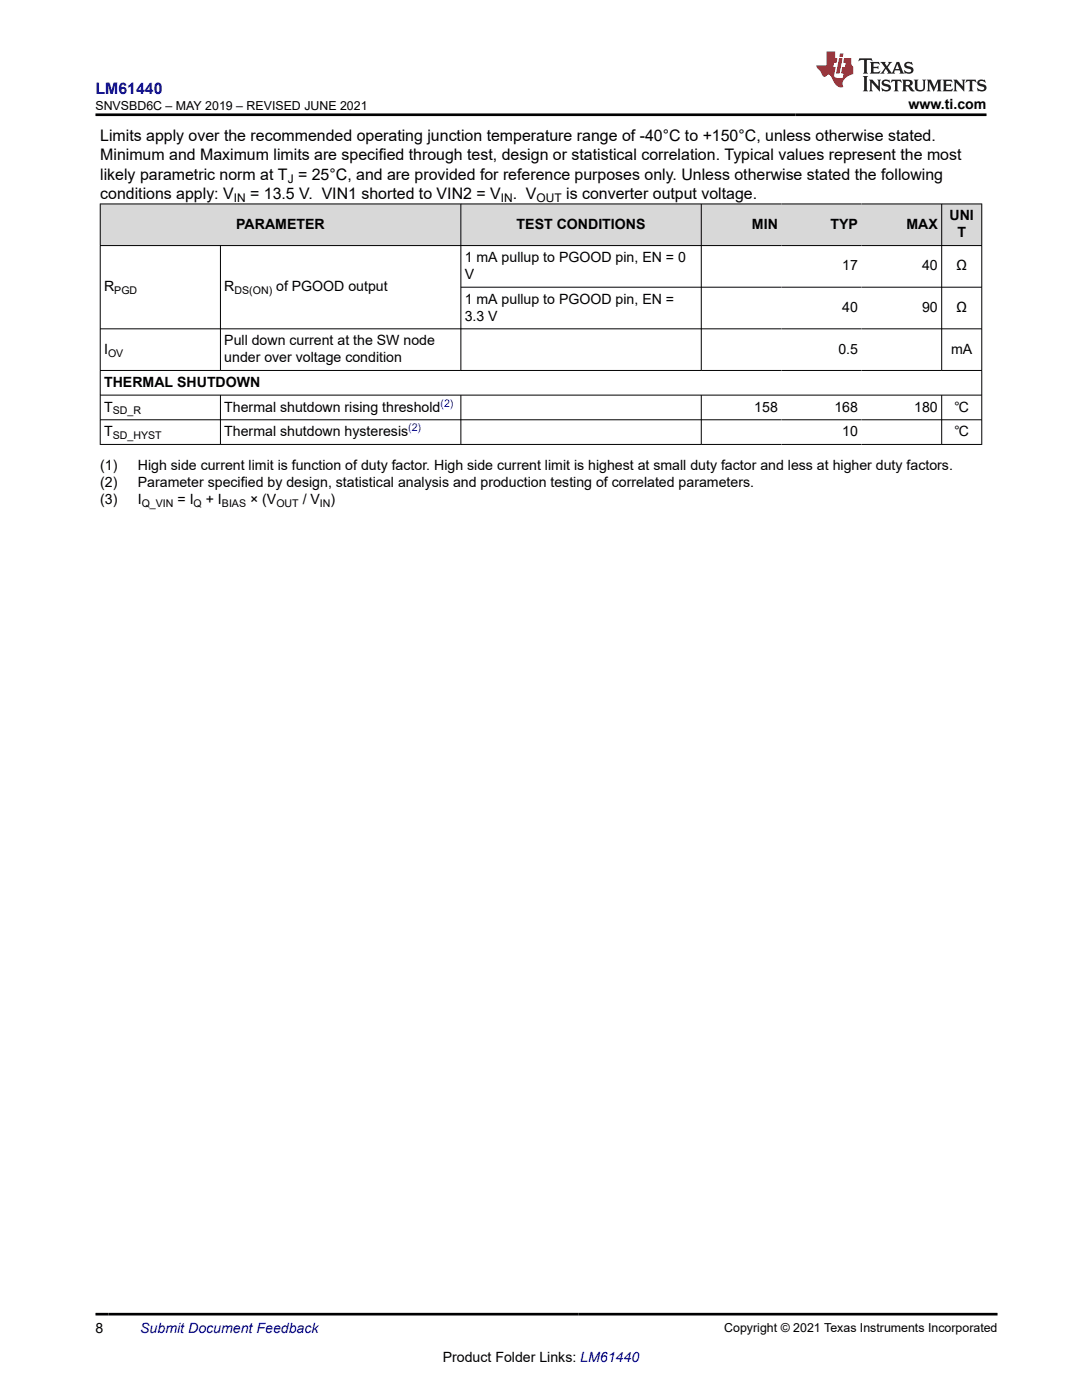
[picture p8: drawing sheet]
<svg xmlns="http://www.w3.org/2000/svg" width="216mm" height="279mm" viewBox="0 0 216 279" stroke-linecap="round" stroke-linejoin="round" font-family="sans-serif">
<defs><g id="words">
<text font-size="3.2" fill="#00f" x="19" y="18.7">LM61440</text>
<g font-size="3.2">
<text x="20" y="28.2">Limits apply over the recommended operating junction temperature range of -40°C to +150°C, unless otherwise stated.</text>
<text x="20" y="32">Minimum and Maximum limits are specified through test, design or statistical correlation. Typical values represent the most</text>
<text x="20" y="35.8">likely parametric norm at T = 25°C, and are provided for reference purposes only. Unless otherwise stated the following</text>
<text x="20" y="39.6">conditions apply: V</text>
<text x="49.9" y="39.6">= 13.5 V. VIN1 shorted to VIN2 = V</text>
<text x="102.3" y="39.6">. V</text>
<text x="113" y="39.6">is converter output voltage.</text>
</g>
<g font-size="2.8">
<text x="181.3" y="21.8">www.ti.com</text>
<text x="47.1" y="45.7">PARAMETER</text>
<text x="103.1" y="45.7">TEST CONDITIONS</text>
<text x="150" y="45.7">MIN</text>
<text x="165.7" y="45.7">TYP</text>
<text x="180.9" y="45.7">MAX</text>
<text x="189.5" y="44">UNI</text>
<text x="191" y="47.4">T</text>
<text x="92.7" y="52.3">1 mA pullup to PGOOD pin, EN = 0</text>
<text x="168.1" y="54">17</text>
<text x="184" y="54">40</text>
<text x="190.8" y="54">Ω</text>
<text x="20.8" y="58.1">R</text>
<text x="44.8" y="58.1">R</text>
<text x="55.1" y="58.1">of PGOOD output</text>
<text x="92.7" y="55.7">V</text>
<text x="92.7" y="60.6">1 mA pullup to PGOOD pin, EN =</text>
<text x="92.7" y="64">3.3 V</text>
<text x="168.1" y="62.3">40</text>
<text x="184" y="62.3">90</text>
<text x="190.8" y="62.3">Ω</text>
<text x="20.8" y="70.6">I</text>
<text x="44.8" y="68.9">Pull down current at the SW node</text>
<text x="167.3" y="70.6">0.5</text>
<text x="189.8" y="70.6">mA</text>
<text x="20.8" y="77.2">THERMAL SHUTDOWN</text>
<text x="44.8" y="72.3">under over voltage condition</text>
<text x="20.8" y="82.1">T</text>
<text x="44.8" y="82.1">Thermal shutdown rising threshold</text>
<text x="150.5" y="82.1">158</text>
<text x="166.5" y="82.1">168</text>
<text x="182.4" y="82.1">180</text>
<text x="190.5" y="82.1">℃</text>
<text x="20.8" y="87">T</text>
<text x="44.8" y="87">Thermal shutdown hysteresis</text>
<text x="168.1" y="87">10</text>
<text x="190.5" y="87">℃</text>
<text x="20" y="93.8">(1)</text>
<text x="27.5" y="93.8">High side current limit is function of duty factor. High side current limit is highest at small duty factor and less at higher duty factors.</text>
<text x="20" y="97.2">(2)</text>
<text x="20" y="100.6">(3)</text>
<text x="27.5" y="97.2">Parameter specified by design, statistical analysis and production testing of correlated parameters.</text>
<text x="27.5" y="100.6">I</text>
<text x="35.4" y="100.6">= I</text>
<text x="41.1" y="100.6">+ I</text>
<text x="49.9" y="100.6">× (V</text>
<text x="60.4" y="100.6">/ V</text>
<text x="66" y="100.6">)</text>
<text x="19" y="266.1">8</text>
<text x="88.3" y="271.7">Product Folder Links: LM61440</text>
</g>
<text font-size="2.8" fill="#00f" x="28" y="266.1">Submit Document Feedback</text>
<g font-size="2.5">
<text x="19" y="21.9">SNVSBD6C – MAY 2019 – REVISED JUNE 2021</text>
<text x="144.5" y="265.8">Copyright © 2021 Texas Instruments Incorporated</text>
</g>
<g font-size="2.4">
<text x="46.7" y="40.3">IN</text>
<text x="57.4" y="36.5">J</text>
<text x="99.9" y="40.3">IN</text>
<text x="107.1" y="40.3">OUT</text>
</g>
<g font-size="2.1">
<text x="22.8" y="58.7">PGD</text>
<text x="46.8" y="58.7">DS(ON)</text>
<text x="21.6" y="71.2">OV</text>
<text x="22.5" y="82.7">SD_R</text>
<text x="22.5" y="87.6">SD_HYST</text>
<text x="28.3" y="101.2">Q_VIN</text>
<text x="38.6" y="101.2">Q</text>
<text x="44.3" y="101.2">BIAS</text>
<text x="55.1" y="101.2">OUT</text>
<text x="63.8" y="101.2">IN</text>
</g>
<g font-size="2.1" fill="#00f">
<text x="87.9" y="81.2">(2)</text>
<text x="81.5" y="86.1">(2)</text>
</g>
</g></defs>
<g fill="#d8d8d8">
<path d="M20 40.7h175.9v8.3h-175.9z" fill-rule="evenodd"/>
<path d="M20.1 40.8h71.8v8.1h-71.8z" fill-rule="evenodd"/>
<path d="M92 40.8h47.9v8.1h-47.9z" fill-rule="evenodd"/>
<path d="M140 40.8h15.9v8.1h-15.9z" fill-rule="evenodd"/>
<path d="M155.9 40.8h16v8.1h-16z" fill-rule="evenodd"/>
<path d="M171.9 40.8h15.9v8.1h-15.9z" fill-rule="evenodd"/>
<path d="M188 40.8h7.8v8.1h-7.8z" fill-rule="evenodd"/>
</g>
<g fill="none" stroke="#000" stroke-width=".2">
<path d="M19.9 40.7h176.1M19.9 49h176.1M20 40.6v48.2M44 49v25M92 40.6v33.4M92 57.3h104M139.9 40.6v33.4M187.9 40.6v33.4M195.9 40.6v48.2M19.9 73.9h176.1M19.9 78.9h176.1M44 78.9v9.9"/>
<path d="M92 78.9v9.9M139.9 78.9v9.9M187.9 78.9v9.9M196 65.6h-176.1M19.9 83.8h176.1M19.9 88.7h176.1"/>
</g>
<path d="M171.5 11.6l-.2 .6 .5-.2h.6v.1v2.2l-.2 .4h1l-.2-.4v-2.2v-.1h.5l.5 .2-.1-.6zM173.6 12.4l.2 .3v1.6l-.2 .4h1.9l.1-.6a1.08 1.08 0 0 1-1.3 .2v-.7h.6l.4 .2v-.7l-.4 .2h-.6v-.5l.2-.2a1 1 0 0 1 1 .3l-.1-.5zM175.7 12.4l.9 1.1-1 1.2h.9l-.2-.2 .5-.8 .4 .8-.2 .2h1.6l-.2-.2 .2-.5h.9l.1 .5-.1 .2h.9l-.2-.4-.8-1.9h-.5l-.9 2.1-.9-1.1 .9-1h-.8l.2 .2-.4 .6-.4-.6 .2-.2zM179 12.8l.4 1h-.7zM180.7 12.5a.65 .65 0 0 0-.2 .7 .65 .65 0 0 0 .6 .5l.6 .1 .1 .3a.79 .79 0 0 1-.7 .4 .79 .79 0 0 1-.7-.5l.1 .7 .2-.1a.93 .93 0 0 0 1.1 0 .93 .93 0 0 0 .4-.9 1.46 1.46 0 0 0-1.2-.6l-.1-.3a1.09 1.09 0 0 1 1.2 .2l-.2-.6-.1 .1-.5-.2zM172.2 15.2l.2 .4v2.2l-.2 .4h1l-.2-.4v-2.2l.2-.4zM173.4 15.9l.2 .4v1.5l-.2 .4h.8l-.3-.4 .1-1.3 1.6 1.8v-2l.2-.4h-.7l.1 .2 .1 1.1-1.2-1.3zM176.2 16a.65 .65 0 0 0-.2 .8 .65 .65 0 0 0 .6 .4l.6 .2 .1 .2a.79 .79 0 0 1-.7 .4 .79 .79 0 0 1-.7-.5l.1 .7 .2-.1a.93 .93 0 0 0 1.1 .1 .93 .93 0 0 0 .4-1 1.46 1.46 0 0 0-1.2-.5l-.1-.4a1.09 1.09 0 0 1 1.2 .2l-.1-.6-.2 .1-.5-.1zM177.9 15.9l-.1 .6a.63 .63 0 0 1 .8-.3v1.6l-.3 .4h1l-.2-.4v-1.6a.66 .66 0 0 1 .8 .3l-.1-.6zM180 15.9l.2 .4v1.5l-.2 .4h1l-.2-.2-.1-.7h.5l.1 .2a.79 .79 0 0 0 1.2 .6l-1-.9a.61 .61 0 0 0 .6-.6 .61 .61 0 0 0-.5-.7zM180.8 16.2h.1a.47 .47 0 0 1 .5 .1 .47 .47 0 0 1 .1 .5l-.1 .1-.7 .1zM182.3 15.9l.2 .2a2.27 2.27 0 0 0 .4 2 1.04 1.04 0 0 0 1.7-.7v-1.3l.2-.2h-.8l.2 .4v1.1a.6 .6 0 0 1-.6 .6 .6 .6 0 0 1-.6-.6v-1.1l.3-.4zM184.9 15.9l.2 .4v1.5l-.2 .4h.8l-.3-.4v-1.4l.9 1.9 .9-1.9v1.4l-.3 .4h1l-.2-.4v-1.5l.2-.4h-.8l-.7 1.5-.6-1.5zM188.1 15.9l.2 .4v1.5l-.2 .4h1.9l.1-.6a1.09 1.09 0 0 1-1.3 .2v-.7h.6l.4 .2v-.6l-.4 .2h-.6v-.6l.2-.1a1.01 1.01 0 0 1 1 .3l-.1-.6zM190.2 15.9l.3 .4v1.5l-.3 .4h.8l-.2-.4v-1.3l1.6 1.8v-2l.2-.4h-.7l.2 .2v1.1l-1.2-1.3zM192.8 15.9l-.1 .6a.63 .63 0 0 1 .8-.3v1.6l-.3 .4h1l-.2-.4v-1.6a.66 .66 0 0 1 .8 .3l-.1-.6zM195.2 16a.65 .65 0 0 0-.2 .8 .65 .65 0 0 0 .6 .4l.6 .2 .2 .2a.79 .79 0 0 1-.7 .4 .79 .79 0 0 1-.7-.5l.1 .7 .2-.1a.93 .93 0 0 0 1 .1 .93 .93 0 0 0 .5-1 1.46 1.46 0 0 0-1.3-.5v-.4a1.09 1.09 0 0 1 1.2 .2l-.2-.6-.2 .1-.5-.1z" fill="#231f20"/>
<path d="M164.9 10.3v2.7h-2l.1 .4 .8 1a.95 .95 0 0 0 1 .9 .59 .59 0 0 1 .5-.4 .59 .59 0 0 1 .5 .3l.4 .8a1.59 1.59 0 0 0 2.1 1.4 1.61 1.61 0 0 1 1-2.3l1-.3-.1-1.5a1.59 1.59 0 0 1-.3-1.7h-1.5l-.2 .9h.6l-.2 .9h-.5l-.2 .9v.3l.4 .1-.1 .9h-.7a.73 .73 0 0 1-1-.7l.3-1.5h-.5l.1-.9h.5l.2-.9h-.5v-1.3zM167.4 11.6l-.6 3.1h.7l.6-3.1zM167.6 10.7l-.1 .6h.7l.1-.6z" fill="#ed1c24"/>
<path d="M19 22.9h177.8M19 262.3h180" fill="none" stroke="#000" stroke-width=".53"/>
<use href="#words"/>
</svg>
